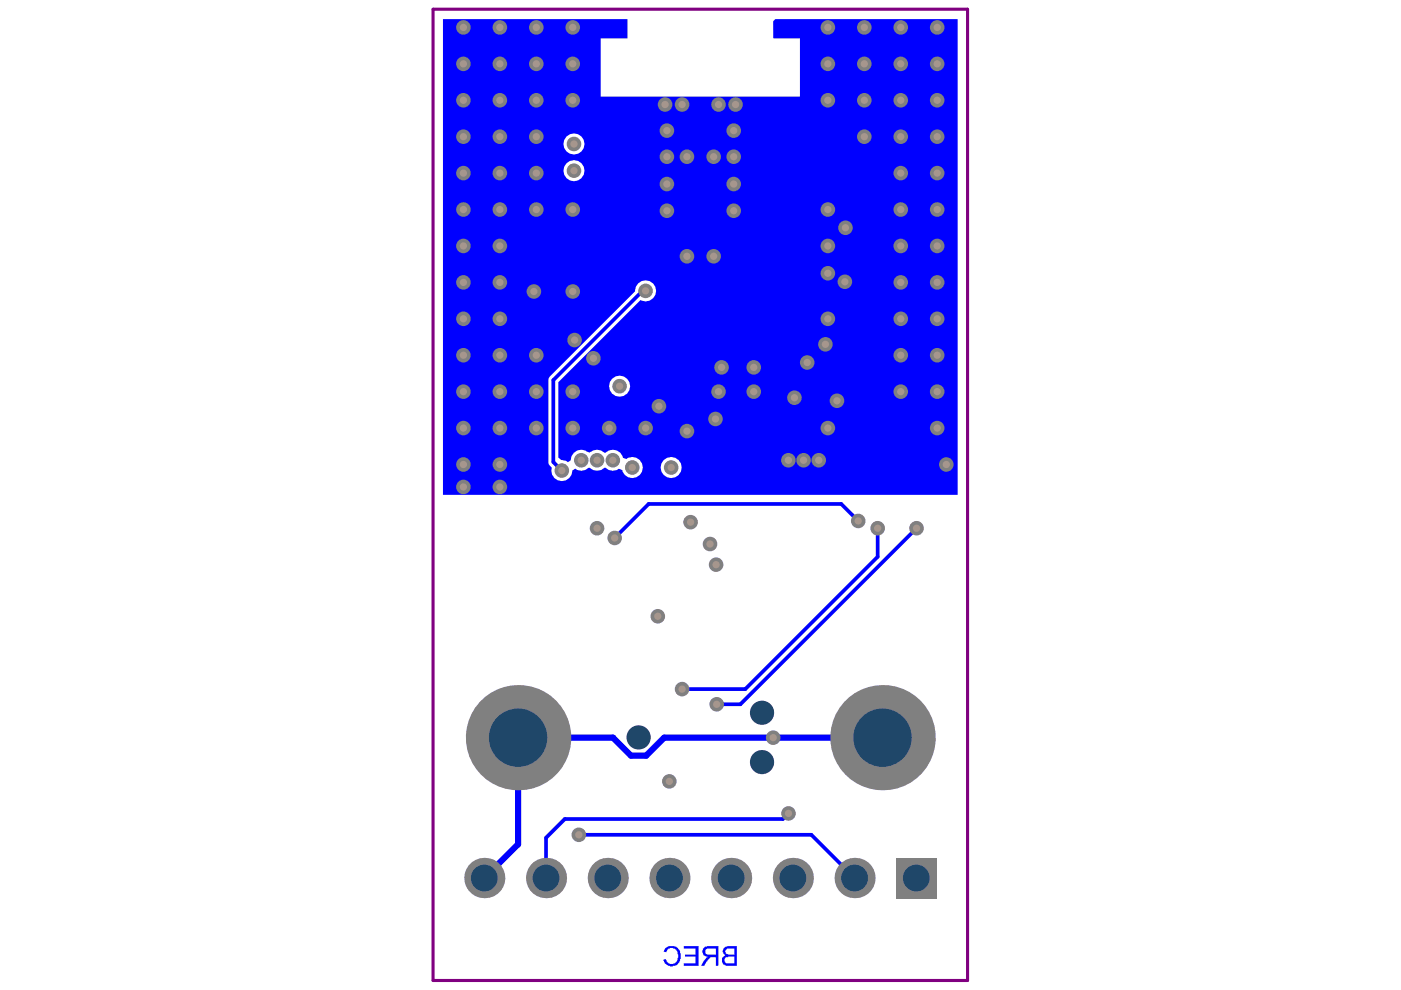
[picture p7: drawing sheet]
<svg xmlns="http://www.w3.org/2000/svg" width="297mm" height="210mm" viewBox="0 0 297 210" stroke-linecap="round" stroke-linejoin="round" font-family="sans-serif">
<g fill="#00f">
<path d="M93.9 4.1h39.1v4h-5.6v12.4h42.2v-12.4h-5.7v-3.6l.5-.4h38.6v100.8h-109.1zM119.5 30.5a2.24 2.24 0 0 0 4.4 0 2.24 2.24 0 0 0-4.4 0zM119.5 36.2a2.24 2.24 0 0 0 4.4 0 2.24 2.24 0 0 0-4.4 0zM135.3 60.1l-.5 .7-.2 1-18.3 18.4-.1 17.8 .1 .4 .7 .8a2.23 2.23 0 0 0 1.8 2.8 2.23 2.23 0 0 0 2.6-2.2l.5-.4a2.15 2.15 0 0 0 2.9-.2h.2a2.24 2.24 0 0 0 3.2 0h.1a2.15 2.15 0 0 0 2.9 .2l.7 .3a2.22 2.22 0 0 0 3 1.5 2.22 2.22 0 0 0 1.1-3.1 2.22 2.22 0 0 0-3.2-.8l-.7-.2a2.2 2.2 0 0 0-3.8-1.1h-.1a2.41 2.41 0 0 0-3.3 0 2.34 2.34 0 0 0-2.5-.5 2.34 2.34 0 0 0-1.4 2.1l-.6 .4-.4-.3-1-.2-.6-.5v-16l17.4-17.4a2.23 2.23 0 0 0 2.9-.7 2.23 2.23 0 0 0-.4-3 2.23 2.23 0 0 0-3 .2zM129.1 81.9a2.25 2.25 0 0 0 4.5 0 2.25 2.25 0 0 0-4.5 0zM140.1 99.1a2.24 2.24 0 0 0 4.4 0 2.24 2.24 0 0 0-4.4 0z"/>
<circle cx="130.3" cy="114.1" r=".39"/>
</g>
<path d="M137.5 106.9l-7.2 7.2M152 149.3h5" fill="none" stroke="#00f" stroke-width=".79"/>
<circle cx="167.2" cy="172.5" r=".39" fill="#00f"/>
<path d="M136.9 60.8v.2l-19.6 19.6v17.4l1.8 1.8M137.5 106.9h40.9M186.1 112v6l-28.1 28.1h-13.4M194.3 112l-37.3 37.3M167.2 172.5l-1.2 1.2h-46.2" fill="none" stroke="#00f" stroke-width=".79"/>
<path d="M187.1 156.4h-46.3l-3.8 3.8h-3.2" fill="none" stroke="#00f" stroke-width="1.3"/>
<circle cx="182" cy="110.5" r=".39" fill="#00f"/>
<path d="M178.4 106.9l3.6 3.6M119.8 173.7l-4 3.9v8.6M122.7 177h49.3l9.2 9.2" fill="none" stroke="#00f" stroke-width=".79"/>
<path d="M133.8 160.2l-3.8-3.8h-20.2v22.6l-7.1 7.2" fill="none" stroke="#00f" stroke-width="1.3"/>
<g fill="#00f">
<path d="M145 200.6h3.1v4.2h-3.1v-.5h2.5v-1.5h-2.3v-.4h2.3v-1.3h-2.5z"/>
<path d="M141 201a2.38 2.38 0 0 1 2.7 0 2.52 2.52 0 0 1-.3 3.6l-.5 .2a1.66 1.66 0 0 1-2.2-1.3l.5-.2a1.25 1.25 0 0 0 1.3 1.1 1.25 1.25 0 0 0 1.2-1.3h.1a2.86 2.86 0 0 0-.5-1.9h-.2a1.08 1.08 0 0 0-1.7 .3l-.1 .4-.6-.1z"/>
<path d="M153.9 201.4h.1a.59 .59 0 0 1 .8-.3h.9v1.3h-1.3v-.1h-.3a.67 .67 0 0 1-.2-.9zM153.7 203.1l.7-.2v-.1h1.3v1.5h-1.2a.71 .71 0 0 1-.9-.7zM153.3 201.1l-.1 .8 .7 .7-.3 .1a1.09 1.09 0 0 0-.1 1.8l.4 .1v.2h2.3v-4.2h-1.9l-.6 .1z"/>
<path d="M149.6 201.4l.3-.3h1.9v1.3h-1.9v-.1a.6 .6 0 0 1-.3-.9zM149 201.1v.3a.98 .98 0 0 0 .9 1.4l.2 .1-.4 .2-1.1 1.7h.7l.8-1.3 .5-.6h1.2v1.9h.5v-4.2h-2.4l-.5 .1z"/>
</g>
<circle cx="130.3" cy="114.1" r="1.55" fill="#808080"/>
<circle cx="130.3" cy="114.1" r=".77" fill="#a6968d"/>
<circle cx="139.5" cy="130.7" r="1.55" fill="#808080"/>
<circle cx="139.5" cy="130.7" r=".77" fill="#a6968d"/>
<circle cx="151.8" cy="119.7" r="1.55" fill="#808080"/>
<circle cx="151.8" cy="119.7" r=".77" fill="#a6968d"/>
<circle cx="150.5" cy="115.3" r="1.55" fill="#808080"/>
<circle cx="150.5" cy="115.3" r=".77" fill="#a6968d"/>
<circle cx="152" cy="149.3" r="1.55" fill="#808080"/>
<circle cx="152" cy="149.3" r=".77" fill="#a6968d"/>
<circle cx="163.9" cy="156.4" r="1.55" fill="#808080"/>
<circle cx="163.9" cy="156.4" r=".77" fill="#a6968d"/>
<circle cx="167.2" cy="172.5" r="1.55" fill="#808080"/>
<circle cx="167.2" cy="172.5" r=".77" fill="#a6968d"/>
<circle cx="146.4" cy="110.7" r="1.55" fill="#808080"/>
<circle cx="146.4" cy="110.7" r=".77" fill="#a6968d"/>
<circle cx="171.1" cy="76.9" r="1.55" fill="#808080"/>
<circle cx="171.1" cy="76.9" r=".77" fill="#a6968d"/>
<circle cx="121.4" cy="61.8" r="1.55" fill="#808080"/>
<circle cx="121.4" cy="61.8" r=".77" fill="#a6968d"/>
<circle cx="113.2" cy="61.8" r="1.55" fill="#808080"/>
<circle cx="113.2" cy="61.8" r=".77" fill="#a6968d"/>
<circle cx="155.6" cy="44.7" r="1.55" fill="#808080"/>
<circle cx="155.6" cy="44.7" r=".77" fill="#a6968d"/>
<circle cx="151.3" cy="54.3" r="1.55" fill="#808080"/>
<circle cx="151.3" cy="54.3" r=".77" fill="#a6968d"/>
<circle cx="198.7" cy="5.8" r="1.55" fill="#808080"/>
<circle cx="198.7" cy="5.8" r=".77" fill="#a6968d"/>
<circle cx="198.7" cy="13.5" r="1.55" fill="#808080"/>
<circle cx="198.7" cy="13.5" r=".77" fill="#a6968d"/>
<circle cx="198.7" cy="21.3" r="1.55" fill="#808080"/>
<circle cx="198.7" cy="21.3" r=".77" fill="#a6968d"/>
<circle cx="198.7" cy="29" r="1.55" fill="#808080"/>
<circle cx="198.7" cy="29" r=".77" fill="#a6968d"/>
<circle cx="198.7" cy="36.7" r="1.55" fill="#808080"/>
<circle cx="198.7" cy="36.7" r=".77" fill="#a6968d"/>
<circle cx="198.7" cy="44.4" r="1.55" fill="#808080"/>
<circle cx="198.7" cy="44.4" r=".77" fill="#a6968d"/>
<circle cx="198.7" cy="52.1" r="1.55" fill="#808080"/>
<circle cx="198.7" cy="52.2" r=".77" fill="#a6968d"/>
<circle cx="198.7" cy="59.9" r="1.55" fill="#808080"/>
<circle cx="198.7" cy="59.9" r=".77" fill="#a6968d"/>
<circle cx="198.7" cy="67.6" r="1.55" fill="#808080"/>
<circle cx="198.7" cy="67.6" r=".77" fill="#a6968d"/>
<circle cx="198.7" cy="75.3" r="1.55" fill="#808080"/>
<circle cx="198.7" cy="75.3" r=".77" fill="#a6968d"/>
<circle cx="198.7" cy="83" r="1.55" fill="#808080"/>
<circle cx="198.7" cy="83" r=".77" fill="#a6968d"/>
<circle cx="198.7" cy="90.8" r="1.55" fill="#808080"/>
<circle cx="198.7" cy="90.8" r=".77" fill="#a6968d"/>
<circle cx="191" cy="5.8" r="1.55" fill="#808080"/>
<circle cx="191" cy="5.8" r=".77" fill="#a6968d"/>
<circle cx="191" cy="13.5" r="1.55" fill="#808080"/>
<circle cx="191" cy="13.5" r=".77" fill="#a6968d"/>
<circle cx="191" cy="21.3" r="1.55" fill="#808080"/>
<circle cx="191" cy="21.3" r=".77" fill="#a6968d"/>
<circle cx="191" cy="29" r="1.55" fill="#808080"/>
<circle cx="191" cy="29" r=".77" fill="#a6968d"/>
<circle cx="191" cy="36.7" r="1.55" fill="#808080"/>
<circle cx="191" cy="36.7" r=".77" fill="#a6968d"/>
<circle cx="191" cy="44.4" r="1.55" fill="#808080"/>
<circle cx="191" cy="44.4" r=".77" fill="#a6968d"/>
<circle cx="191" cy="52.1" r="1.55" fill="#808080"/>
<circle cx="191" cy="52.2" r=".77" fill="#a6968d"/>
<circle cx="191" cy="59.9" r="1.55" fill="#808080"/>
<circle cx="191" cy="59.9" r=".77" fill="#a6968d"/>
<circle cx="191" cy="67.6" r="1.55" fill="#808080"/>
<circle cx="191" cy="67.6" r=".77" fill="#a6968d"/>
<circle cx="191" cy="75.3" r="1.55" fill="#808080"/>
<circle cx="191" cy="75.3" r=".77" fill="#a6968d"/>
<circle cx="191" cy="83" r="1.55" fill="#808080"/>
<circle cx="191" cy="83" r=".77" fill="#a6968d"/>
<circle cx="183.2" cy="5.8" r="1.55" fill="#808080"/>
<circle cx="183.3" cy="5.8" r=".77" fill="#a6968d"/>
<circle cx="183.2" cy="13.5" r="1.55" fill="#808080"/>
<circle cx="183.3" cy="13.5" r=".77" fill="#a6968d"/>
<circle cx="183.2" cy="21.3" r="1.55" fill="#808080"/>
<circle cx="183.3" cy="21.3" r=".77" fill="#a6968d"/>
<circle cx="183.2" cy="29" r="1.55" fill="#808080"/>
<circle cx="183.3" cy="29" r=".77" fill="#a6968d"/>
<circle cx="175.5" cy="5.8" r="1.55" fill="#808080"/>
<circle cx="175.5" cy="5.8" r=".77" fill="#a6968d"/>
<circle cx="175.5" cy="13.5" r="1.55" fill="#808080"/>
<circle cx="175.5" cy="13.5" r=".77" fill="#a6968d"/>
<circle cx="175.5" cy="21.3" r="1.55" fill="#808080"/>
<circle cx="175.5" cy="21.3" r=".77" fill="#a6968d"/>
<circle cx="175.5" cy="44.4" r="1.55" fill="#808080"/>
<circle cx="175.5" cy="44.4" r=".77" fill="#a6968d"/>
<circle cx="175.5" cy="52.2" r="1.55" fill="#808080"/>
<circle cx="175.5" cy="52.2" r=".77" fill="#a6968d"/>
<circle cx="175.5" cy="67.6" r="1.55" fill="#808080"/>
<circle cx="175.5" cy="67.6" r=".77" fill="#a6968d"/>
<circle cx="175.5" cy="90.8" r="1.55" fill="#808080"/>
<circle cx="175.5" cy="90.8" r=".77" fill="#a6968d"/>
<circle cx="152.3" cy="83" r="1.55" fill="#808080"/>
<circle cx="152.3" cy="83" r=".77" fill="#a6968d"/>
<circle cx="136.9" cy="90.8" r="1.55" fill="#808080"/>
<circle cx="136.9" cy="90.8" r=".77" fill="#a6968d"/>
<circle cx="129.2" cy="90.8" r="1.55" fill="#808080"/>
<circle cx="129.2" cy="90.8" r=".77" fill="#a6968d"/>
<circle cx="121.4" cy="5.8" r="1.55" fill="#808080"/>
<circle cx="121.4" cy="5.8" r=".77" fill="#a6968d"/>
<circle cx="121.4" cy="13.5" r="1.55" fill="#808080"/>
<circle cx="121.4" cy="13.5" r=".77" fill="#a6968d"/>
<circle cx="121.4" cy="21.3" r="1.55" fill="#808080"/>
<circle cx="121.4" cy="21.3" r=".77" fill="#a6968d"/>
<circle cx="121.4" cy="44.4" r="1.55" fill="#808080"/>
<circle cx="121.4" cy="44.4" r=".77" fill="#a6968d"/>
<circle cx="121.4" cy="83" r="1.55" fill="#808080"/>
<circle cx="121.4" cy="83" r=".77" fill="#a6968d"/>
<circle cx="121.4" cy="90.8" r="1.55" fill="#808080"/>
<circle cx="121.4" cy="90.8" r=".77" fill="#a6968d"/>
<circle cx="113.7" cy="5.8" r="1.55" fill="#808080"/>
<circle cx="113.7" cy="5.8" r=".77" fill="#a6968d"/>
<circle cx="113.7" cy="13.5" r="1.55" fill="#808080"/>
<circle cx="113.7" cy="13.5" r=".77" fill="#a6968d"/>
<circle cx="113.7" cy="21.3" r="1.55" fill="#808080"/>
<circle cx="113.7" cy="21.3" r=".77" fill="#a6968d"/>
<circle cx="113.7" cy="29" r="1.55" fill="#808080"/>
<circle cx="113.7" cy="29" r=".77" fill="#a6968d"/>
<circle cx="113.7" cy="36.7" r="1.55" fill="#808080"/>
<circle cx="113.7" cy="36.7" r=".77" fill="#a6968d"/>
<circle cx="113.7" cy="44.4" r="1.55" fill="#808080"/>
<circle cx="113.7" cy="44.4" r=".77" fill="#a6968d"/>
<circle cx="113.7" cy="75.3" r="1.55" fill="#808080"/>
<circle cx="113.7" cy="75.3" r=".77" fill="#a6968d"/>
<circle cx="113.7" cy="83" r="1.55" fill="#808080"/>
<circle cx="113.7" cy="83" r=".77" fill="#a6968d"/>
<circle cx="113.7" cy="90.8" r="1.55" fill="#808080"/>
<circle cx="113.7" cy="90.8" r=".77" fill="#a6968d"/>
<circle cx="106" cy="5.8" r="1.55" fill="#808080"/>
<circle cx="106" cy="5.8" r=".77" fill="#a6968d"/>
<circle cx="106" cy="13.5" r="1.55" fill="#808080"/>
<circle cx="106" cy="13.5" r=".77" fill="#a6968d"/>
<circle cx="106" cy="21.3" r="1.55" fill="#808080"/>
<circle cx="106" cy="21.3" r=".77" fill="#a6968d"/>
<circle cx="106" cy="29" r="1.55" fill="#808080"/>
<circle cx="106" cy="29" r=".77" fill="#a6968d"/>
<circle cx="106" cy="36.7" r="1.55" fill="#808080"/>
<circle cx="106" cy="36.7" r=".77" fill="#a6968d"/>
<circle cx="106" cy="44.4" r="1.55" fill="#808080"/>
<circle cx="106" cy="44.4" r=".77" fill="#a6968d"/>
<circle cx="106" cy="52.1" r="1.55" fill="#808080"/>
<circle cx="106" cy="52.2" r=".77" fill="#a6968d"/>
<circle cx="106" cy="59.9" r="1.55" fill="#808080"/>
<circle cx="106" cy="59.9" r=".77" fill="#a6968d"/>
<circle cx="106" cy="67.6" r="1.55" fill="#808080"/>
<circle cx="106" cy="67.6" r=".77" fill="#a6968d"/>
<circle cx="106" cy="75.3" r="1.55" fill="#808080"/>
<circle cx="106" cy="75.3" r=".77" fill="#a6968d"/>
<circle cx="106" cy="83" r="1.55" fill="#808080"/>
<circle cx="106" cy="83" r=".77" fill="#a6968d"/>
<circle cx="106" cy="90.8" r="1.55" fill="#808080"/>
<circle cx="106" cy="90.8" r=".77" fill="#a6968d"/>
<circle cx="98.3" cy="5.8" r="1.55" fill="#808080"/>
<circle cx="98.3" cy="5.8" r=".77" fill="#a6968d"/>
<circle cx="98.3" cy="13.5" r="1.55" fill="#808080"/>
<circle cx="98.3" cy="13.5" r=".77" fill="#a6968d"/>
<circle cx="98.3" cy="21.3" r="1.55" fill="#808080"/>
<circle cx="98.3" cy="21.3" r=".77" fill="#a6968d"/>
<circle cx="98.3" cy="29" r="1.55" fill="#808080"/>
<circle cx="98.3" cy="29" r=".77" fill="#a6968d"/>
<circle cx="98.3" cy="36.7" r="1.55" fill="#808080"/>
<circle cx="98.3" cy="36.7" r=".77" fill="#a6968d"/>
<circle cx="98.3" cy="44.4" r="1.55" fill="#808080"/>
<circle cx="98.3" cy="44.4" r=".77" fill="#a6968d"/>
<circle cx="98.3" cy="52.2" r="1.55" fill="#808080"/>
<circle cx="98.3" cy="52.2" r=".77" fill="#a6968d"/>
<circle cx="98.3" cy="59.9" r="1.55" fill="#808080"/>
<circle cx="98.3" cy="59.9" r=".77" fill="#a6968d"/>
<circle cx="98.3" cy="67.6" r="1.55" fill="#808080"/>
<circle cx="98.3" cy="67.6" r=".77" fill="#a6968d"/>
<circle cx="98.3" cy="75.3" r="1.55" fill="#808080"/>
<circle cx="98.3" cy="75.3" r=".77" fill="#a6968d"/>
<circle cx="98.3" cy="83" r="1.55" fill="#808080"/>
<circle cx="98.3" cy="83" r=".77" fill="#a6968d"/>
<circle cx="98.3" cy="90.8" r="1.55" fill="#808080"/>
<circle cx="98.3" cy="90.8" r=".77" fill="#a6968d"/>
<circle cx="136.9" cy="61.7" r="1.55" fill="#808080"/>
<circle cx="136.9" cy="61.7" r=".77" fill="#a6968d"/>
<circle cx="121.7" cy="36.2" r="1.55" fill="#808080"/>
<circle cx="121.7" cy="36.2" r=".77" fill="#a6968d"/>
<circle cx="141.9" cy="165.7" r="1.55" fill="#808080"/>
<circle cx="141.9" cy="165.7" r=".77" fill="#a6968d"/>
<circle cx="200.6" cy="98.5" r="1.55" fill="#808080"/>
<circle cx="200.6" cy="98.5" r=".77" fill="#a6968d"/>
<circle cx="179.1" cy="59.7" r="1.55" fill="#808080"/>
<circle cx="179.1" cy="59.7" r=".77" fill="#a6968d"/>
<circle cx="179.3" cy="48.3" r="1.55" fill="#808080"/>
<circle cx="179.3" cy="48.3" r=".77" fill="#a6968d"/>
<circle cx="175.5" cy="57.9" r="1.55" fill="#808080"/>
<circle cx="175.5" cy="57.9" r=".77" fill="#a6968d"/>
<circle cx="177.5" cy="85" r="1.55" fill="#808080"/>
<circle cx="177.5" cy="85" r=".77" fill="#a6968d"/>
<circle cx="168.4" cy="84.3" r="1.55" fill="#808080"/>
<circle cx="168.4" cy="84.3" r=".77" fill="#a6968d"/>
<circle cx="159.8" cy="83" r="1.55" fill="#808080"/>
<circle cx="159.8" cy="83" r=".77" fill="#a6968d"/>
<circle cx="159.8" cy="77.9" r="1.55" fill="#808080"/>
<circle cx="159.8" cy="77.9" r=".77" fill="#a6968d"/>
<circle cx="153" cy="77.9" r="1.55" fill="#808080"/>
<circle cx="153" cy="77.9" r=".77" fill="#a6968d"/>
<circle cx="151.7" cy="88.8" r="1.55" fill="#808080"/>
<circle cx="151.7" cy="88.8" r=".77" fill="#a6968d"/>
<circle cx="145.6" cy="91.4" r="1.55" fill="#808080"/>
<circle cx="145.6" cy="91.4" r=".77" fill="#a6968d"/>
<circle cx="125.8" cy="76" r="1.55" fill="#808080"/>
<circle cx="125.8" cy="76" r=".77" fill="#a6968d"/>
<circle cx="121.8" cy="72.1" r="1.55" fill="#808080"/>
<circle cx="121.8" cy="72.1" r=".77" fill="#a6968d"/>
<circle cx="131.4" cy="81.9" r="1.55" fill="#808080"/>
<circle cx="131.4" cy="81.9" r=".77" fill="#a6968d"/>
<circle cx="139.7" cy="86.1" r="1.55" fill="#808080"/>
<circle cx="139.7" cy="86.1" r=".77" fill="#a6968d"/>
<circle cx="98.3" cy="103.2" r="1.55" fill="#808080"/>
<circle cx="98.3" cy="103.2" r=".77" fill="#a6968d"/>
<circle cx="106" cy="103.2" r="1.55" fill="#808080"/>
<circle cx="106" cy="103.2" r=".77" fill="#a6968d"/>
<circle cx="106" cy="98.5" r="1.55" fill="#808080"/>
<circle cx="106" cy="98.5" r=".77" fill="#a6968d"/>
<circle cx="98.3" cy="98.5" r="1.55" fill="#808080"/>
<circle cx="98.3" cy="98.5" r=".77" fill="#a6968d"/>
<circle cx="142.3" cy="99.1" r="1.55" fill="#808080"/>
<circle cx="142.3" cy="99.1" r=".77" fill="#a6968d"/>
<circle cx="144.6" cy="146.1" r="1.55" fill="#808080"/>
<circle cx="144.6" cy="146.1" r=".77" fill="#a6968d"/>
<circle cx="194.3" cy="112" r="1.55" fill="#808080"/>
<circle cx="194.3" cy="112" r=".77" fill="#a6968d"/>
<circle cx="186.1" cy="112" r="1.55" fill="#808080"/>
<circle cx="186.1" cy="112" r=".77" fill="#a6968d"/>
<circle cx="182" cy="110.5" r="1.55" fill="#808080"/>
<circle cx="182" cy="110.5" r=".77" fill="#a6968d"/>
<circle cx="126.6" cy="112" r="1.55" fill="#808080"/>
<circle cx="126.6" cy="112" r=".77" fill="#a6968d"/>
<circle cx="122.7" cy="177" r="1.55" fill="#808080"/>
<circle cx="122.7" cy="177" r=".77" fill="#a6968d"/>
<circle cx="145.6" cy="54.3" r="1.55" fill="#808080"/>
<circle cx="145.6" cy="54.3" r=".77" fill="#a6968d"/>
<circle cx="141.4" cy="44.7" r="1.55" fill="#808080"/>
<circle cx="141.4" cy="44.7" r=".77" fill="#a6968d"/>
<circle cx="141.4" cy="39" r="1.55" fill="#808080"/>
<circle cx="141.4" cy="39" r=".77" fill="#a6968d"/>
<circle cx="155.6" cy="39" r="1.55" fill="#808080"/>
<circle cx="155.6" cy="39" r=".77" fill="#a6968d"/>
<circle cx="155.6" cy="33.2" r="1.55" fill="#808080"/>
<circle cx="155.6" cy="33.2" r=".77" fill="#a6968d"/>
<circle cx="151.3" cy="33.2" r="1.55" fill="#808080"/>
<circle cx="151.3" cy="33.2" r=".77" fill="#a6968d"/>
<circle cx="145.6" cy="33.2" r="1.55" fill="#808080"/>
<circle cx="145.6" cy="33.2" r=".77" fill="#a6968d"/>
<circle cx="141.4" cy="33.2" r="1.55" fill="#808080"/>
<circle cx="141.4" cy="33.2" r=".77" fill="#a6968d"/>
<circle cx="155.6" cy="27.7" r="1.55" fill="#808080"/>
<circle cx="155.6" cy="27.7" r=".77" fill="#a6968d"/>
<circle cx="141.4" cy="27.7" r="1.55" fill="#808080"/>
<circle cx="141.4" cy="27.7" r=".77" fill="#a6968d"/>
<circle cx="152.3" cy="22.2" r="1.55" fill="#808080"/>
<circle cx="152.3" cy="22.2" r=".77" fill="#a6968d"/>
<circle cx="155.9" cy="22.2" r="1.55" fill="#808080"/>
<circle cx="155.9" cy="22.2" r=".77" fill="#a6968d"/>
<circle cx="144.6" cy="22.2" r="1.55" fill="#808080"/>
<circle cx="144.6" cy="22.2" r=".77" fill="#a6968d"/>
<circle cx="141" cy="22.2" r="1.55" fill="#808080"/>
<circle cx="141" cy="22.2" r=".77" fill="#a6968d"/>
<circle cx="134.1" cy="99.1" r="1.55" fill="#808080"/>
<circle cx="134.1" cy="99.1" r=".77" fill="#a6968d"/>
<circle cx="121.7" cy="30.5" r="1.55" fill="#808080"/>
<circle cx="121.7" cy="30.5" r=".77" fill="#a6968d"/>
<circle cx="119.1" cy="99.8" r="1.55" fill="#808080"/>
<circle cx="119.1" cy="99.8" r=".77" fill="#a6968d"/>
<circle cx="175" cy="73" r="1.55" fill="#808080"/>
<circle cx="175" cy="73" r=".77" fill="#a6968d"/>
<circle cx="167.2" cy="97.6" r="1.55" fill="#808080"/>
<circle cx="167.2" cy="97.6" r=".77" fill="#a6968d"/>
<circle cx="173.6" cy="97.6" r="1.55" fill="#808080"/>
<circle cx="173.6" cy="97.6" r=".77" fill="#a6968d"/>
<circle cx="170.4" cy="97.6" r="1.55" fill="#808080"/>
<circle cx="170.4" cy="97.6" r=".77" fill="#a6968d"/>
<circle cx="123.2" cy="97.6" r="1.55" fill="#808080"/>
<circle cx="123.2" cy="97.6" r=".77" fill="#a6968d"/>
<circle cx="129.9" cy="97.6" r="1.55" fill="#808080"/>
<circle cx="129.9" cy="97.6" r=".77" fill="#a6968d"/>
<circle cx="126.6" cy="97.6" r="1.55" fill="#808080"/>
<circle cx="126.6" cy="97.6" r=".77" fill="#a6968d"/>
<circle cx="109.8" cy="156.4" r="11.1" fill="#808080"/>
<circle cx="109.8" cy="156.4" r="6.2" fill="#1f4769"/>
<circle cx="161.6" cy="151.1" r="2.33" fill="#808080"/>
<circle cx="161.6" cy="151.1" r="2.56" fill="#1f4769"/>
<circle cx="161.6" cy="161.6" r="2.33" fill="#808080"/>
<circle cx="161.6" cy="161.6" r="2.56" fill="#1f4769"/>
<circle cx="187.1" cy="156.4" r="11.1" fill="#808080"/>
<circle cx="187.1" cy="156.4" r="6.2" fill="#1f4769"/>
<circle cx="168.1" cy="186.2" r="4.3" fill="#808080"/>
<circle cx="168.1" cy="186.2" r="2.83" fill="#1f4769"/>
<circle cx="155" cy="186.2" r="4.3" fill="#808080"/>
<circle cx="155" cy="186.2" r="2.83" fill="#1f4769"/>
<path d="M190 181.9h8.5v8.5h-8.5z" fill-rule="evenodd" fill="#808080"/>
<circle cx="194.3" cy="186.2" r="2.83" fill="#1f4769"/>
<circle cx="181.2" cy="186.2" r="4.3" fill="#808080"/>
<circle cx="181.2" cy="186.2" r="2.83" fill="#1f4769"/>
<circle cx="115.8" cy="186.2" r="4.3" fill="#808080"/>
<circle cx="115.8" cy="186.2" r="2.83" fill="#1f4769"/>
<circle cx="102.7" cy="186.2" r="4.3" fill="#808080"/>
<circle cx="102.7" cy="186.2" r="2.83" fill="#1f4769"/>
<circle cx="141.9" cy="186.2" r="4.3" fill="#808080"/>
<circle cx="141.9" cy="186.2" r="2.83" fill="#1f4769"/>
<circle cx="128.9" cy="186.2" r="4.3" fill="#808080"/>
<circle cx="128.9" cy="186.2" r="2.83" fill="#1f4769"/>
<circle cx="135.4" cy="156.4" r="2.33" fill="#808080"/>
<circle cx="135.4" cy="156.4" r="2.56" fill="#1f4769"/>
<path d="M91.8 2h113.3v205.9h-113.3z" fill="none" stroke="#800080" stroke-width=".66"/>
</svg>
